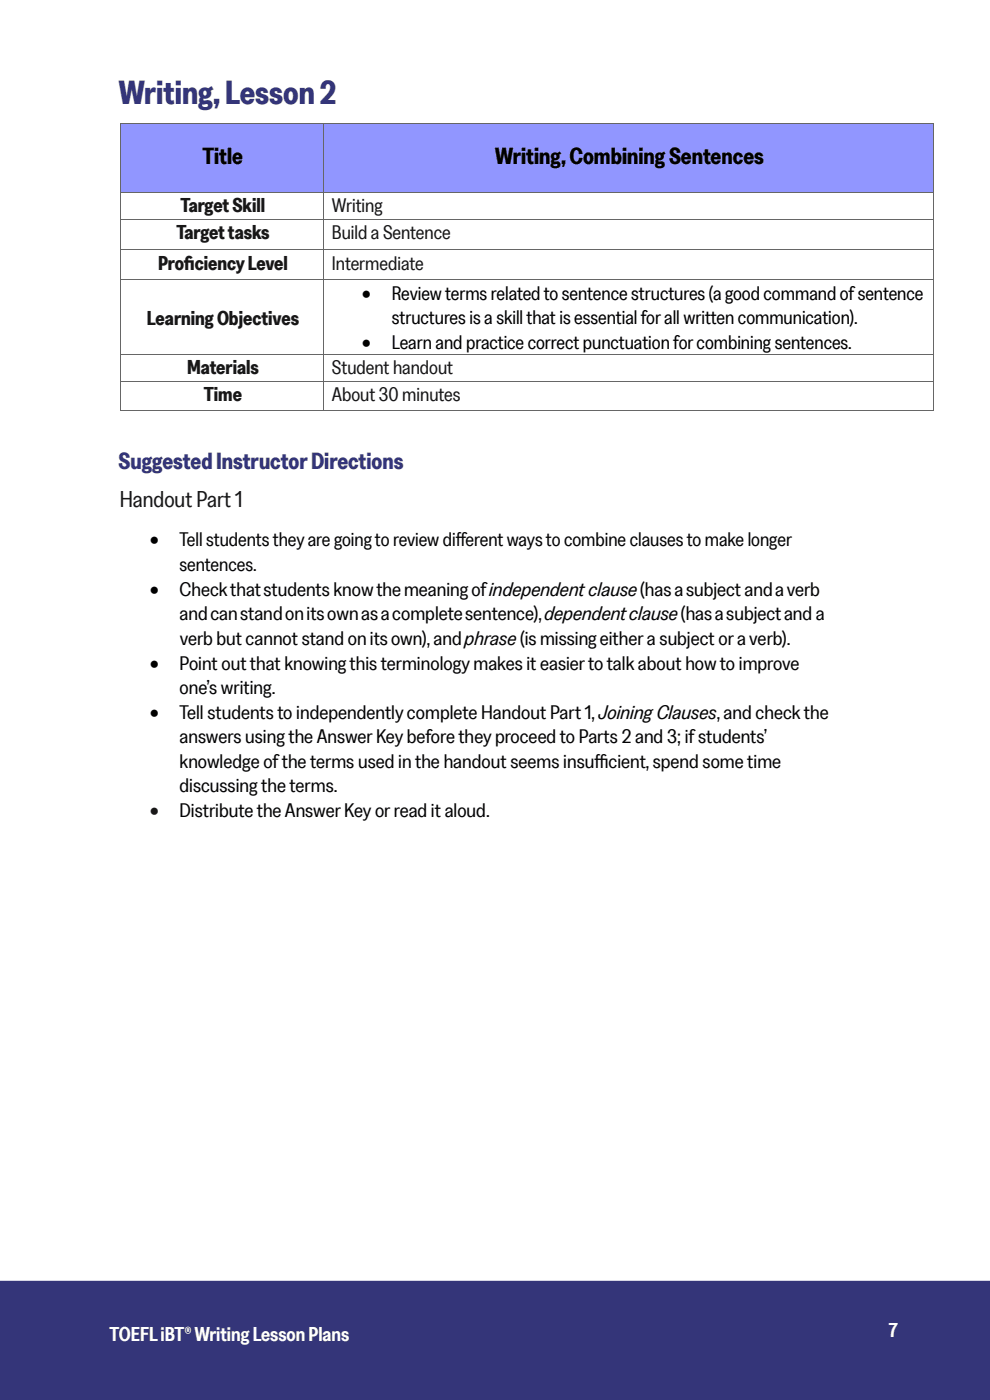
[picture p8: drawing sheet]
<svg xmlns="http://www.w3.org/2000/svg" width="210mm" height="297mm" viewBox="0 0 210 297" stroke-linecap="round" stroke-linejoin="round" font-family="sans-serif">
<defs><g id="words">
<text font-size="7" fill="#343579" x="25.1" y="22.1">Writing, Lesson 2</text>
<g font-size="4.9">
<text x="42.9" y="34.7">Title</text>
<text x="104.9" y="34.7">Writing, Combining Sentences</text>
</g>
<text font-size="4.9" fill="#343579" x="25.1" y="99.5">Suggested Instructor Directions</text>
<text font-size="4.9" fill="#181717" x="25.4" y="107.6">Handout Part 1</text>
<g font-size="4.2" fill="#181717">
<text x="38.3" y="45">Target Skill</text>
<text x="70.4" y="45">Writing</text>
<text x="37.4" y="50.7">Target tasks</text>
<text x="70.4" y="50.7">Build a Sentence</text>
<text x="33.5" y="57.2">Prof</text>
<text x="39" y="57.2">iciency Level</text>
<text x="70.4" y="57.2">Intermediate</text>
<text x="31.2" y="69">Learning Objectives</text>
<text x="39.7" y="79.4">Materials</text>
<text x="70.4" y="79.4">Student handout</text>
<text x="43.2" y="85.2">Time</text>
<text x="70.4" y="85.2">About 30 minutes</text>
<text x="31.7" y="173.4">•</text>
</g>
<g font-size="4.2">
<text x="76.8" y="63.5">•</text>
<text x="83.1" y="63.5">Review terms related to sentence structures (a good command of sentence</text>
<text x="83.1" y="68.7">structures is a skill that is essential for all written communication).</text>
<text x="76.8" y="74">•</text>
<text x="83.1" y="74">Learn and practice correct punctuation for combining sentences.</text>
<text x="31.7" y="115.9">•</text>
<text x="31.7" y="126.4">•</text>
<text x="31.7" y="142">•</text>
<text x="31.7" y="152.5">•</text>
</g>
<g font-size="4.2" fill="#050505">
<text x="38.1" y="115.9">Tell students they are goingto review dif</text>
<text x="96.7" y="115.9">ferent ways to combine clauses to make longer</text>
<text x="38.1" y="121.1">sentences.</text>
<text x="38.1" y="126.4">Checkthatstudents knowthemeaningofindependent clause(hasasubjectandaverb</text>
<text x="38.1" y="131.6">andcanstandonitsownasacompletesentence),dependentclause(hasasubjectand a</text>
<text x="38.1" y="136.7">verb but cannot stand onitsown), andphrase (ismissingeither a subject or averb).</text>
<text x="38.1" y="142">Point out that knowingthis terminology makes it easier to talk about howto improve</text>
<text x="38.1" y="147.2">one’s writing.</text>
<text x="38.1" y="152.5">Tell students to independently complete Handout Part 1, Joining Clauses, and check the</text>
<text x="38.1" y="157.7">answers using the Answer Key before they proceed to Parts 2 and 3; if students’</text>
<text x="38.1" y="162.9">knowledge of the terms used in the handout seems insuf</text>
<text x="126.1" y="162.9">f</text>
<text x="126.1" y="162.9">icient, spend some time</text>
<text x="38.1" y="168.1">discussing the terms.</text>
<text x="38.1" y="173.4">Distribute the Answer Key or read it aloud.</text>
</g>
<g font-size="4.2" fill="#fff">
<text x="23.3" y="284.5">TOEFL iBT®WritingLesson Plans</text>
<text x="188.6" y="283.7">7</text>
</g>
</g></defs>
<path d="M0 271.9h210v25.1h-210z" fill="#343579"/>
<path d="M0 271.9h210.1" fill="none" stroke="#343579" stroke-width=".35"/>
<g fill="#9196ff">
<path d="M25.6 26.4h42.8v14.3h-42.8z" fill-rule="evenodd"/>
<path d="M68.6 26.4h129.4v14.3h-129.4z" fill-rule="evenodd"/>
</g>
<g fill="#9196ff">
<path d="M27.4 26.4h39.2v14.3h-39.2z"/>
<path d="M70.4 26.4h125.7v14.3h-125.7z"/>
</g>
<path d="M25.4 26.2h.2v.2h-.2z" fill="#666"/>
<path d="M25.6 26.3h42.9" fill="none" stroke="#666" stroke-width=".21"/>
<path d="M68.5 26.2h.1v.2h-.1z" fill="#666"/>
<path d="M68.6 26.3h129.4" fill="none" stroke="#666" stroke-width=".21"/>
<path d="M198 26.2h.1v.2h-.1z" fill="#666"/>
<path d="M25.5 26.4v14.3M68.5 26.4v14.3M198 26.4v14.3" fill="none" stroke="#666" stroke-width=".21"/>
<path d="M25.4 40.7h.2v.1h-.2z" fill="#666"/>
<path d="M25.6 40.7h42.9" fill="none" stroke="#666" stroke-width=".21"/>
<path d="M68.5 40.7h.1v.1h-.1z" fill="#666"/>
<path d="M68.6 40.7h129.4" fill="none" stroke="#666" stroke-width=".21"/>
<path d="M198 40.7h.1v.1h-.1z" fill="#666"/>
<path d="M25.5 40.8v5.6M68.5 40.8v5.6M198 40.8v5.6" fill="none" stroke="#666" stroke-width=".21"/>
<path d="M25.4 46.4h.2v.2h-.2z" fill="#666"/>
<path d="M25.6 46.5h42.9" fill="none" stroke="#666" stroke-width=".21"/>
<path d="M68.5 46.4h.1v.2h-.1z" fill="#666"/>
<path d="M68.6 46.5h129.4" fill="none" stroke="#666" stroke-width=".21"/>
<path d="M198 46.4h.1v.2h-.1z" fill="#666"/>
<path d="M25.5 46.6v6.3M68.5 46.6v6.3M198 46.6v6.3" fill="none" stroke="#666" stroke-width=".21"/>
<path d="M25.4 52.9h.2v.2h-.2z" fill="#666"/>
<path d="M25.6 53h42.9" fill="none" stroke="#666" stroke-width=".21"/>
<path d="M68.5 52.9h.1v.2h-.1z" fill="#666"/>
<path d="M68.6 53h129.4" fill="none" stroke="#666" stroke-width=".21"/>
<path d="M198 52.9h.1v.2h-.1z" fill="#666"/>
<path d="M25.5 53.1v6M68.5 53.1v6M198 53.1v6" fill="none" stroke="#666" stroke-width=".21"/>
<path d="M25.4 59.1h.2v.2h-.2z" fill="#666"/>
<path d="M25.6 59.2h42.9" fill="none" stroke="#666" stroke-width=".21"/>
<path d="M68.5 59.1h.1v.2h-.1z" fill="#666"/>
<path d="M68.6 59.2h129.4" fill="none" stroke="#666" stroke-width=".21"/>
<path d="M198 59.1h.1v.2h-.1z" fill="#666"/>
<path d="M25.5 59.3v15.8M68.5 59.3v15.8M198 59.3v15.8" fill="none" stroke="#666" stroke-width=".21"/>
<path d="M25.4 75.1h.2v.2h-.2z" fill="#666"/>
<path d="M25.6 75.2h42.9" fill="none" stroke="#666" stroke-width=".21"/>
<path d="M68.5 75.1h.1v.2h-.1z" fill="#666"/>
<path d="M68.6 75.2h129.4" fill="none" stroke="#666" stroke-width=".21"/>
<path d="M198 75.1h.1v.2h-.1z" fill="#666"/>
<path d="M25.5 75.3v5.6M68.5 75.3v5.6M198 75.3v5.6" fill="none" stroke="#666" stroke-width=".21"/>
<path d="M25.4 80.9h.2v.1h-.2z" fill="#666"/>
<path d="M25.6 80.9h42.9" fill="none" stroke="#666" stroke-width=".21"/>
<path d="M68.5 80.9h.1v.1h-.1z" fill="#666"/>
<path d="M68.6 80.9h129.4" fill="none" stroke="#666" stroke-width=".21"/>
<path d="M198 80.9h.1v.1h-.1z" fill="#666"/>
<path d="M25.5 81v6.1" fill="none" stroke="#666" stroke-width=".21"/>
<path d="M25.4 87.1h.2v.1h-.2z" fill="#666"/>
<path d="M25.6 87.1h42.9M68.5 81v6.1" fill="none" stroke="#666" stroke-width=".21"/>
<path d="M68.5 87.1h.1v.1h-.1z" fill="#666"/>
<path d="M68.6 87.1h129.4M198 81v6.1" fill="none" stroke="#666" stroke-width=".21"/>
<path d="M198 87.1h.1v.1h-.1z" fill="#666"/>
<use href="#words"/>
</svg>
